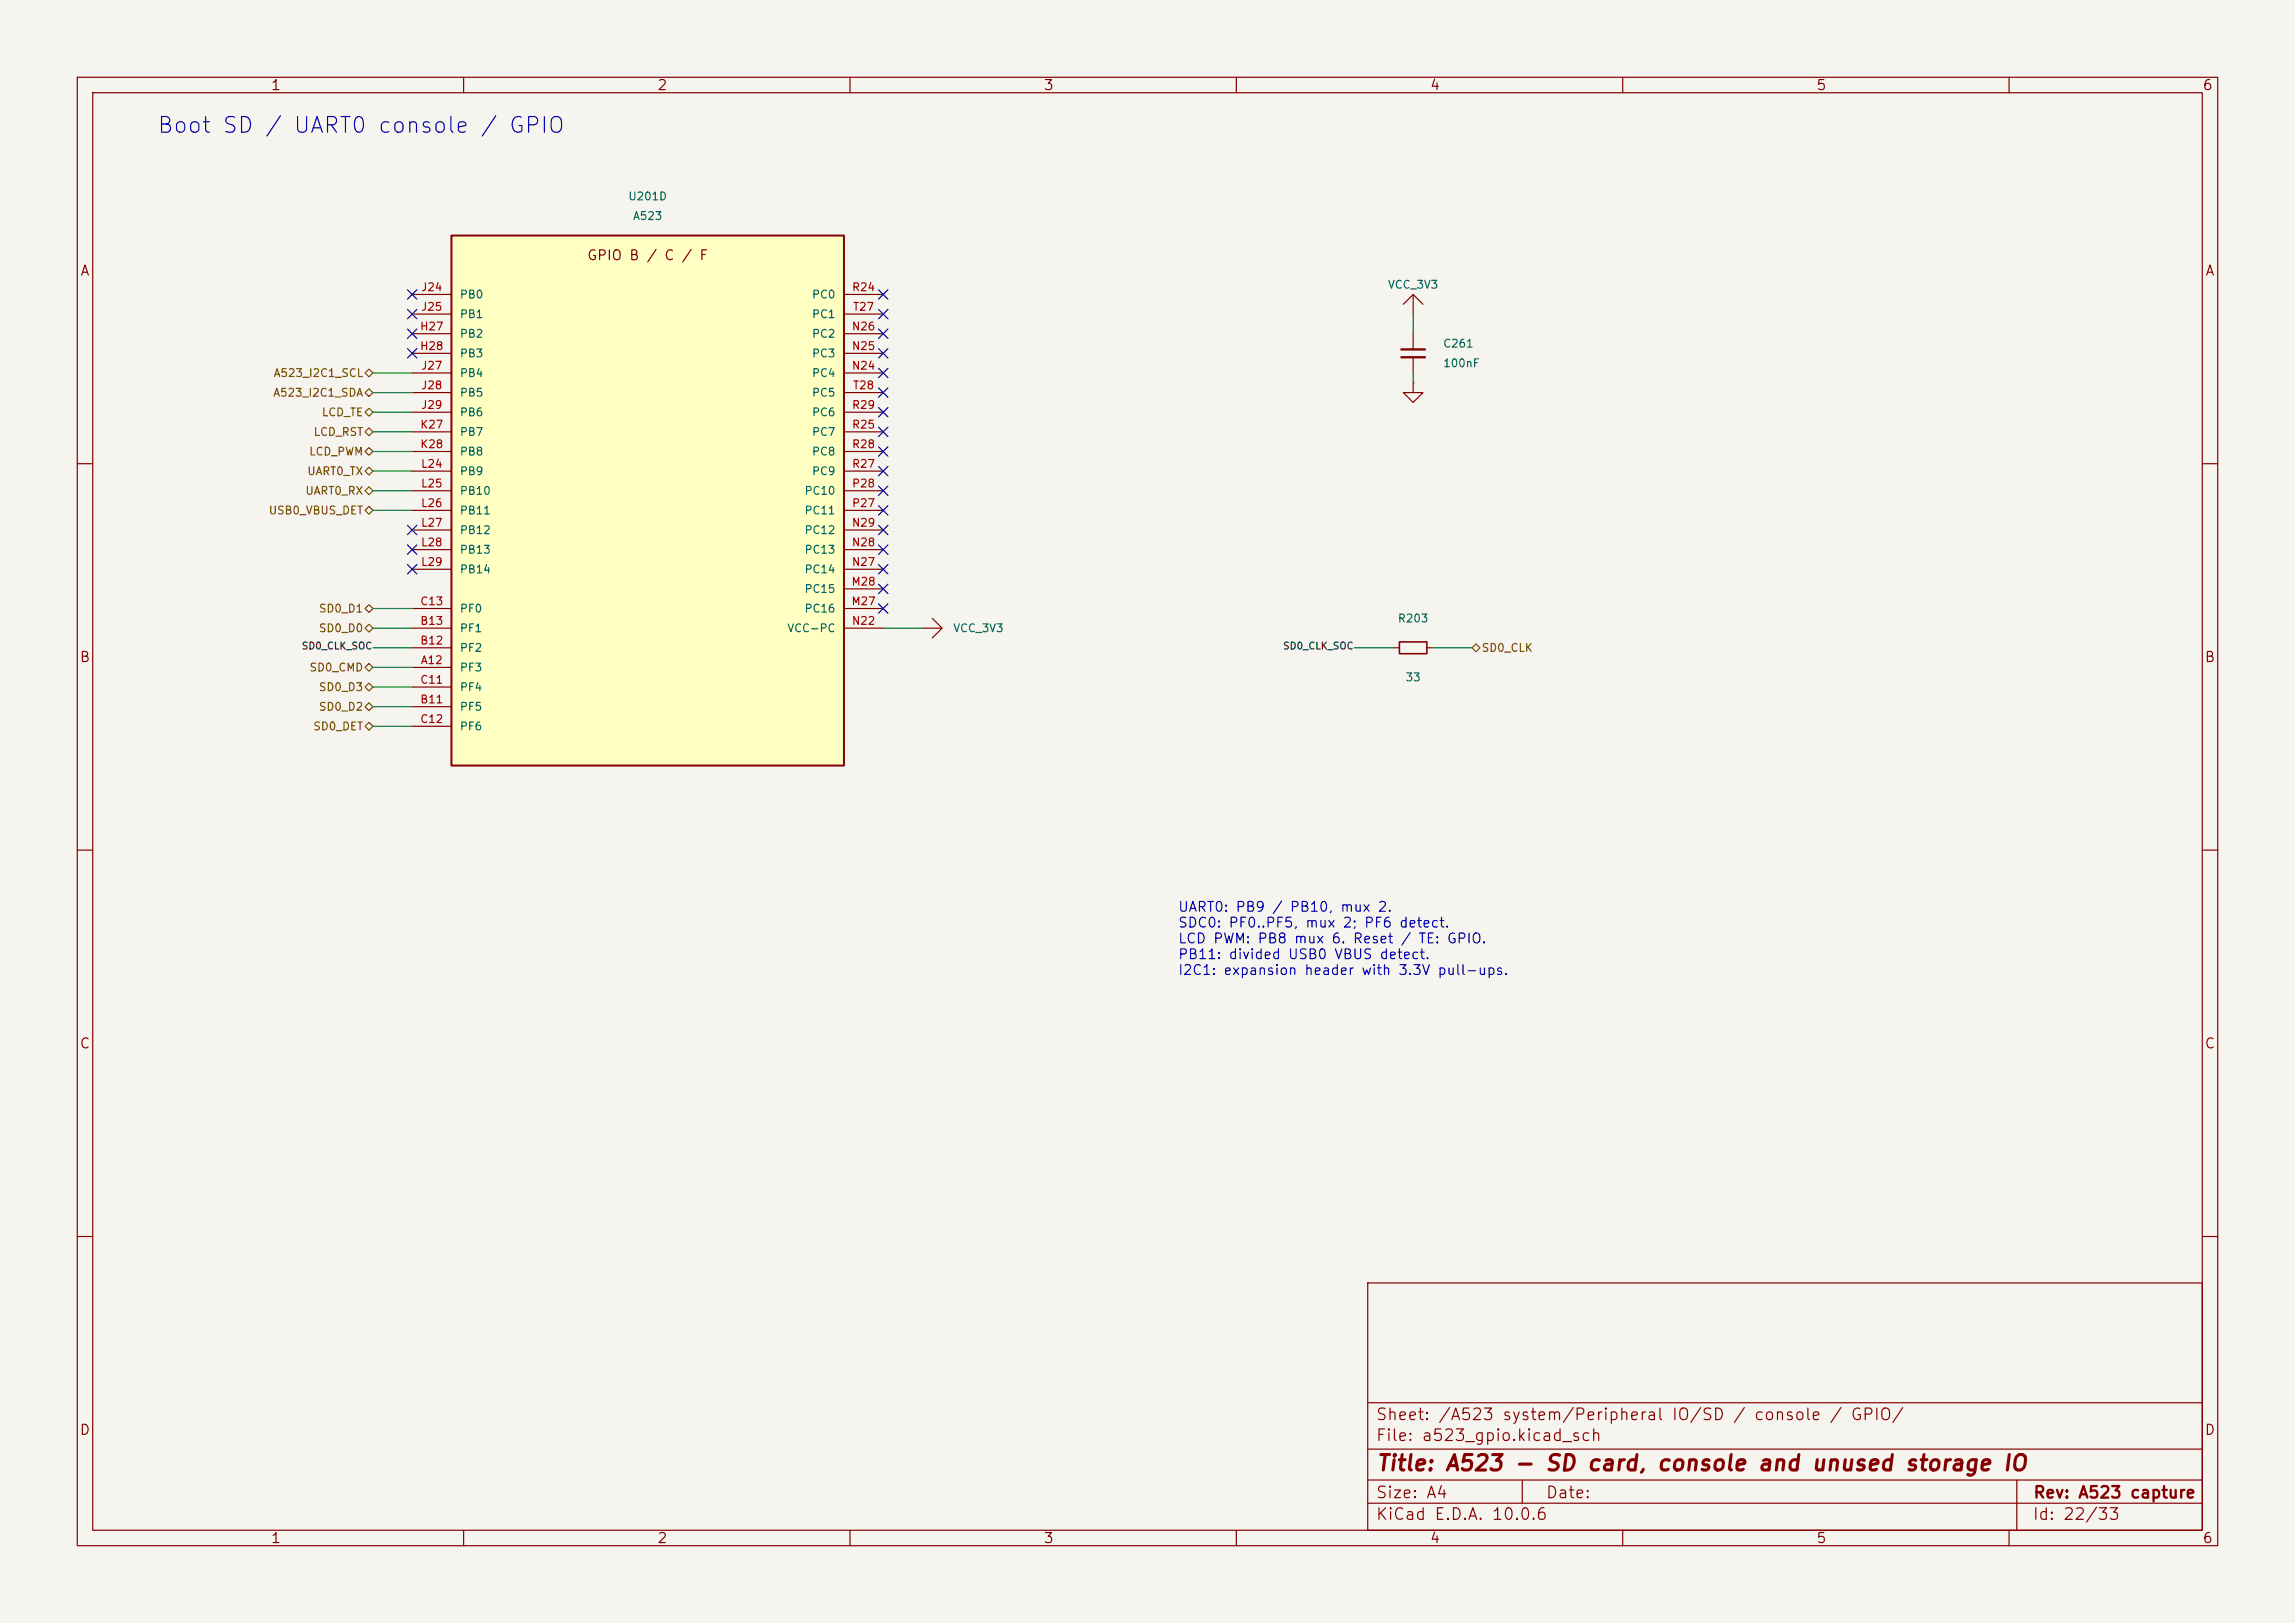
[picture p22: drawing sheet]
<svg xmlns="http://www.w3.org/2000/svg" width="297mm" height="210mm" viewBox="0 0 297 210" stroke-linecap="round" stroke-linejoin="round" font-family="sans-serif">
<defs><g id="words">
<text font-size="2" fill="#0000c2" x="20.2" y="17.7">Boot SD / UART0 console / GPIO</text>
<text font-size="2" fill="#840000" x="178" y="190.8">Title: A523 - SD card, console and unused storage IO</text>
<g font-size="1.5" fill="#840000">
<text x="178" y="184.1">Sheet: /A523 system/Peripheral IO/SD / console / GPIO/</text>
<text x="178" y="186.8">File: a523_gpio.kicad_sch</text>
<text x="178" y="197">KiCad E.D.A. 10.0.6</text>
<text x="178" y="194.2">Size: A4</text>
<text x="200" y="194.2">Date:</text>
<text x="263" y="197">Id: 22/33</text>
<text x="263" y="194.2">Rev: A523 capture</text>
</g>
<g font-size="1.3" fill="#840000">
<text x="35" y="12">1</text>
<text x="85" y="12">2</text>
<text x="135" y="12">3</text>
<text x="185" y="12">4</text>
<text x="235" y="12">5</text>
<text x="285" y="12">6</text>
<text x="10.3" y="36">A</text>
<text x="75.9" y="34">GPIO B / C / F</text>
<text x="285.3" y="36">A</text>
<text x="10.2" y="86">B</text>
<text x="285.2" y="86">B</text>
<text x="10.2" y="136">C</text>
<text x="285.2" y="136">C</text>
<text x="10.2" y="186">D</text>
<text x="285.2" y="186">D</text>
<text x="35" y="200">1</text>
<text x="85" y="200">2</text>
<text x="135" y="200">3</text>
<text x="185" y="200">4</text>
<text x="235" y="200">5</text>
<text x="285" y="200">6</text>
</g>
<g font-size="1.3" fill="#0000c2">
<text x="152.4" y="118.3">UART0: PB9 / PB10, mux 2.</text>
<text x="152.4" y="120.3">SDC0: PF0..PF5, mux 2; PF6 detect.</text>
<text x="152.4" y="122.4">LCD PWM: PB8 mux 6. Reset / TE: GPIO.</text>
<text x="152.4" y="124.4">PB11: divided USB0 VBUS detect.</text>
<text x="152.4" y="126.5">I2C1: expansion header with 3.3V pull-ups.</text>
</g>
<g font-size="1" fill="#006464">
<text x="81.2" y="26.2">U201D</text>
<text x="81.8" y="28.7">A523</text>
<text x="59.4" y="38.9">PB0</text>
<text x="59.4" y="41.4">PB1</text>
<text x="105" y="38.9">PC0</text>
<text x="105" y="41.4">PC1</text>
<text x="179.5" y="37.6">VCC_3V3</text>
<text x="59.4" y="43.9">PB2</text>
<text x="59.4" y="46.5">PB3</text>
<text x="105" y="46.5">PC3</text>
<text x="105" y="43.9">PC2</text>
<text x="186.7" y="45.2">C261</text>
<text x="186.7" y="47.8">100nF</text>
<text x="59.4" y="49">PB4</text>
<text x="59.4" y="51.6">PB5</text>
<text x="105" y="49">PC4</text>
<text x="105" y="51.6">PC5</text>
<text x="59.4" y="54.1">PB6</text>
<text x="59.4" y="56.6">PB7</text>
<text x="59.4" y="59.2">PB8</text>
<text x="105" y="56.6">PC7</text>
<text x="105" y="59.2">PC8</text>
<text x="105" y="54.1">PC6</text>
<text x="59.4" y="61.7">PB9</text>
<text x="59.4" y="64.3">PB10</text>
<text x="104" y="64.3">PC10</text>
<text x="105" y="61.7">PC9</text>
<text x="59.4" y="66.8">PB11</text>
<text x="59.4" y="69.3">PB12</text>
<text x="59.4" y="71.9">PB13</text>
<text x="104" y="71.9">PC13</text>
<text x="104" y="69.3">PC12</text>
<text x="104" y="66.8">PC11</text>
<text x="59.4" y="74.4">PB14</text>
<text x="104" y="77">PC15</text>
<text x="104" y="74.4">PC14</text>
<text x="59.4" y="82">PF1</text>
<text x="59.4" y="79.5">PF0</text>
<text x="101.8" y="82">VCC-PC</text>
<text x="104" y="79.5">PC16</text>
<text x="123.3" y="82">VCC_3V3</text>
<text x="180.8" y="80.8">R203</text>
<text x="59.4" y="87.1">PF3</text>
<text x="59.4" y="84.6">PF2</text>
<text x="59.4" y="89.7">PF4</text>
<text x="181.8" y="88.4">33</text>
<text x="59.4" y="92.2">PF5</text>
<text x="59.4" y="94.7">PF6</text>
</g>
<g font-size="1" fill="#a90000">
<text x="54.4" y="37.9">J24</text>
<text x="54.4" y="40.5">J25</text>
<text x="110.2" y="37.9">R24</text>
<text x="110.3" y="40.5">T27</text>
<text x="54.3" y="43">H27</text>
<text x="54.3" y="45.5">H28</text>
<text x="110.2" y="45.5">N25</text>
<text x="110.2" y="43">N26</text>
<text x="54.4" y="48.1">J27</text>
<text x="54.4" y="50.6">J28</text>
<text x="54.4" y="53.2">J29</text>
<text x="110.2" y="48.1">N24</text>
<text x="110.2" y="53.2">R29</text>
<text x="110.3" y="50.6">T28</text>
<text x="54.3" y="55.7">K27</text>
<text x="54.3" y="58.2">K28</text>
<text x="110.2" y="55.7">R25</text>
<text x="110.2" y="58.2">R28</text>
<text x="54.4" y="60.8">L24</text>
<text x="54.4" y="63.3">L25</text>
<text x="54.4" y="65.9">L26</text>
<text x="110.2" y="65.9">P27</text>
<text x="110.2" y="63.3">P28</text>
<text x="110.2" y="60.8">R27</text>
<text x="54.4" y="68.4">L27</text>
<text x="54.4" y="70.9">L28</text>
<text x="110.2" y="70.9">N28</text>
<text x="110.2" y="68.4">N29</text>
<text x="54.4" y="73.5">L29</text>
<text x="110.1" y="76">M28</text>
<text x="110.2" y="73.5">N27</text>
<text x="54.3" y="83.6">B12</text>
<text x="54.3" y="81.1">B13</text>
<text x="54.3" y="78.6">C13</text>
<text x="110.1" y="78.6">M27</text>
<text x="110.2" y="81.1">N22</text>
<text x="54.3" y="88.7">C11</text>
<text x="54.4" y="86.2">A12</text>
<text x="54.3" y="91.3">B11</text>
<text x="54.3" y="93.8">C12</text>
</g>
<g font-size="1" fill="#725600">
<text x="35.3" y="51.6">A523_I2C1_SDA</text>
<text x="35.3" y="49">A523_I2C1_SCL</text>
<text x="39.9" y="59.2">LCD_PWM</text>
<text x="40.5" y="56.6">LCD_RST</text>
<text x="41.6" y="54.1">LCD_TE</text>
<text x="39.4" y="64.3">UART0_RX</text>
<text x="39.7" y="61.7">UART0_TX</text>
<text x="34.7" y="66.8">USB0_VBUS_DET</text>
<text x="41.2" y="82">SD0_D0</text>
<text x="41.2" y="79.5">SD0_D1</text>
<text x="40" y="87.1">SD0_CMD</text>
<text x="41.2" y="89.7">SD0_D3</text>
<text x="191.7" y="84.6">SD0_CLK</text>
<text x="40.5" y="94.7">SD0_DET</text>
<text x="41.2" y="92.2">SD0_D2</text>
</g>
<g font-size=".9" fill="#0f0f0f">
<text x="39" y="84.2">SD0_CLK_SOC</text>
<text x="166" y="84.2">SD0_CLK_SOC</text>
</g>
</g></defs>
<path d="M0 0h297v210h-297z" fill="#f5f4ef" stroke="#f5f4ef" stroke-width=".13"/>
<g fill="none" stroke="#840000" stroke-width=".15">
<path d="M10 10h277v190h-277zM12 12h273v186h-273zM60 10v2M110 10v2M160 10v2M210 10v2M260 10v2M181.6 39.4l1.3-1.3 1.2 1.3M182.9 38.1v2.5M182.9 49.5v1.3h1.2l-1.2 1.3-1.3-1.3h1.3M182.9 49.5h.1M182.9 43.2v2"/>
<path d="M182.9 46.2v2.1M10 60h2M285 60h2M119.4 81.3h2.5M120.6 80l1.3 1.3-1.3 1.3M180.3 83.8h.8M184.7 83.8h.7M10 110h2M285 110h2M10 160h2M177 166h108v32h-108zM285 160h2"/>
<path d="M60 198v2M110 198v2M160 198v2M177 194.5h108M177 191.5h108M177 187.5h108M177 181.5h108M197 191.5v3M210 198v2M260 198v2M261 191.5v6.5"/>
</g>
<path d="M181.4 45.2h3M181.4 46.2h3" fill="none" stroke="#840000" stroke-width=".3"/>
<path d="M181.1 83.1h3.6v1.5h-3.6z" fill="none" stroke="#840000" stroke-width=".2"/>
<path d="M58.4 30.5h50.8v68.6h-50.8z" fill="#ffffc2"/>
<path d="M58.4 30.5h50.8v68.6h-50.8z" fill="none" stroke="#840000" stroke-width=".25"/>
<g fill="none" stroke="#840000" stroke-width=".15">
<path d="M53.3 38.1h5.1M109.2 38.1h5.1M53.3 43.2h5.1M53.3 45.7h5.1M53.3 40.6h5.1M53.3 48.3h5.1M53.3 50.8h5.1M53.3 53.3h5.1M53.3 55.9h5.1M53.3 58.4h5.1M109.2 43.2h5.1M109.2 45.7h5.1"/>
<path d="M109.2 40.6h5.1M109.2 48.3h5.1M109.2 50.8h5.1M109.2 53.3h5.1M109.2 55.9h5.1M109.2 58.4h5.1M53.3 78.7h5.1M53.3 61h5.1M53.3 63.5h5.1M53.3 66h5.1M53.3 68.6h5.1M53.3 71.1h5.1"/>
<path d="M53.3 73.7h5.1M109.2 78.7h5.1M109.2 61h5.1M109.2 63.5h5.1M109.2 66h5.1M109.2 68.6h5.1M109.2 71.1h5.1M109.2 73.7h5.1M109.2 76.2h5.1M53.3 86.4h5.1M53.3 91.4h5.1M53.3 83.8h5.1"/>
<path d="M53.3 81.3h5.1M53.3 88.9h5.1M53.3 94h5.1M109.2 81.3h5.1"/>
</g>
<g fill="none" stroke="#725600" stroke-width=".15">
<path d="M47.2 58.4l.6-.5 .5 .5-.5 .5zM47.2 55.9l.6-.5 .5 .5-.5 .5zM47.2 50.8l.6-.5 .5 .5-.5 .5zM47.2 48.3l.6-.5 .5 .5-.5 .5zM47.2 53.3l.6-.5 .5 .5-.5 .5zM47.2 66l.6-.5 .5 .5-.5 .5zM47.2 61l.6-.5 .5 .5-.5 .5zM47.2 63.5l.6-.5 .5 .5-.5 .5zM47.2 78.7l.6-.5 .5 .5-.5 .5zM47.2 94l.6-.5 .5 .5-.5 .5zM47.2 88.9l.6-.5 .5 .5-.5 .5zM47.2 81.3l.6-.5 .5 .5-.5 .5z"/>
<path d="M47.2 91.4l.6-.5 .5 .5-.5 .5zM47.2 86.4l.6-.5 .5 .5-.5 .5zM190.5 83.8l.5-.5 .5 .5-.5 .5z"/>
</g>
<g fill="none" stroke="#009600" stroke-width=".15">
<path d="M48.3 58.4h5M48.3 48.3h5M48.3 50.8h5M48.3 53.3h5M48.3 55.9h5M182.9 40.6v2.6M182.9 48.3v1.2M48.3 63.5h5M48.3 78.7h5M48.3 61h5M48.3 66h5M48.3 81.3h5"/>
<path d="M48.3 83.8h5M48.3 94h5M48.3 88.9h5M48.3 91.4h5M48.3 86.4h5M114.3 81.3h5.1M175.3 83.8h5M185.4 83.8h5.1"/>
</g>
<g fill="none" stroke="#000084" stroke-width=".15">
<path d="M52.7 37.5l1.2 1.2M53.9 37.5l-1.2 1.2M113.7 37.5l1.2 1.2M114.9 37.5l-1.2 1.2M52.7 45.1l1.2 1.2M52.7 40l1.2 1.2M52.7 42.6l1.2 1.2M53.9 45.1l-1.2 1.2M53.9 40l-1.2 1.2M53.9 42.6l-1.2 1.2M113.7 57.8l1.2 1.2M113.7 52.7l1.2 1.2"/>
<path d="M113.7 50.2l1.2 1.2M113.7 55.3l1.2 1.2M113.7 42.6l1.2 1.2M113.7 40l1.2 1.2M113.7 47.7l1.2 1.2M113.7 45.1l1.2 1.2M114.9 57.8l-1.2 1.2M114.9 52.7l-1.2 1.2M114.9 50.2l-1.2 1.2M114.9 55.3l-1.2 1.2M114.9 42.6l-1.2 1.2M114.9 40l-1.2 1.2"/>
<path d="M114.9 47.7l-1.2 1.2M114.9 45.1l-1.2 1.2M52.7 73.1l1.2 1.2M52.7 70.5l1.2 1.2M52.7 68l1.2 1.2M53.9 73.1l-1.2 1.2M53.9 70.5l-1.2 1.2M53.9 68l-1.2 1.2M113.7 73.1l1.2 1.2M113.7 65.4l1.2 1.2M113.7 78.1l1.2 1.2M113.7 75.6l1.2 1.2"/>
<path d="M113.7 62.9l1.2 1.2M113.7 68l1.2 1.2M113.7 60.4l1.2 1.2M113.7 70.5l1.2 1.2M114.9 73.1l-1.2 1.2M114.9 65.4l-1.2 1.2M114.9 78.1l-1.2 1.2M114.9 75.6l-1.2 1.2M114.9 62.9l-1.2 1.2M114.9 68l-1.2 1.2M114.9 60.4l-1.2 1.2M114.9 70.5l-1.2 1.2"/>
</g>
<use href="#words"/>
</svg>
